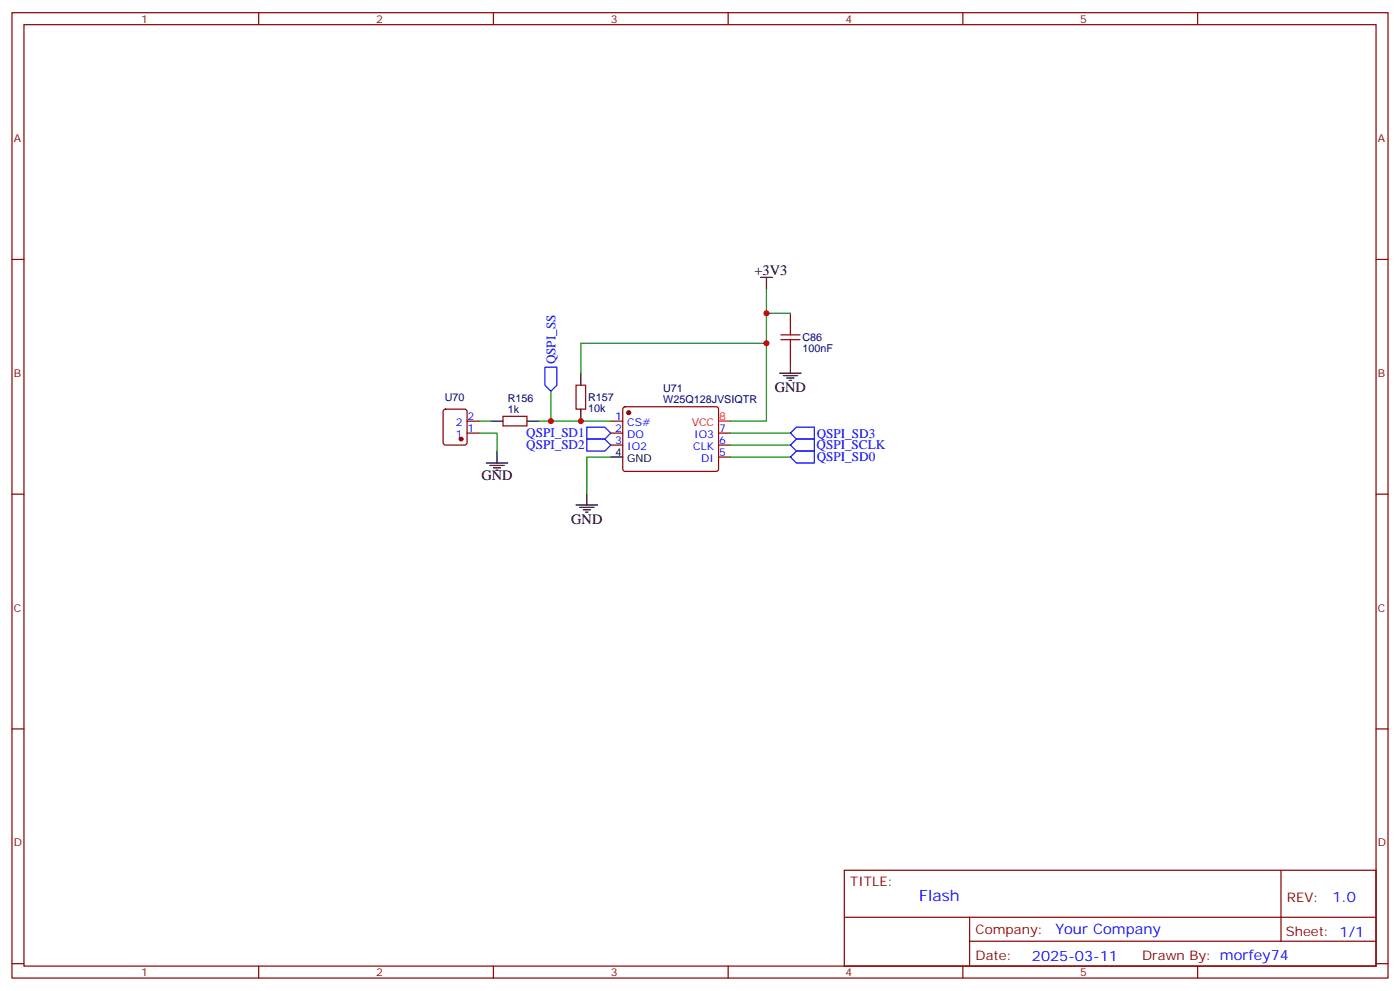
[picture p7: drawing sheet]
<svg xmlns="http://www.w3.org/2000/svg" width="412mm" height="292mm" viewBox="0 0 412 292" stroke-linecap="round" stroke-linejoin="round" font-family="sans-serif">
<defs><g id="words">
<text font-size="4.6" fill="#00f" x="270.8" y="265.4">Flash</text>
<g font-size="4.2">
<text x="222.2" y="81">+3V3</text>
<text x="228.2" y="115.6">GND</text>
<text x="141.8" y="141.3">GND</text>
<text x="168.3" y="154.4">GND</text>
</g>
<g font-size="4.2" fill="#00f">
<text x="392.5" y="265.6">1.0</text>
<text x="310.9" y="275.2">Your Company</text>
<text x="304" y="283">2025-03-11</text>
</g>
<g font-size="3.9" fill="#00f">
<text x="163.7" y="107.3" transform="rotate(-90 163.7 107.3)">QSPI_SS</text>
<text x="155" y="128.8">QSPI_SD1</text>
<text x="240.6" y="128.9">QSPI_SD3</text>
<text x="155" y="132.4">QSPI_SD2</text>
<text x="240.5" y="132.4">QSPI_SCLK</text>
<text x="240.6" y="135.9">QSPI_SD0</text>
</g>
<g font-size="3.9" fill="#800">
<text x="250.5" y="260.9">TITLE:</text>
<text x="379.1" y="265.6">REV:</text>
<text x="287.4" y="275.1">Company:</text>
<text x="378.7" y="275.7">Sheet: 1/1</text>
<text x="287.4" y="282.8">Date:</text>
<text x="336.4" y="282.9">Drawn By: morfey74</text>
</g>
<g font-size="3.2" fill="#800">
<text x="41.6" y="6.7">1</text>
<text x="110.8" y="6.7">2</text>
<text x="179.9" y="6.7">3</text>
<text x="249.1" y="6.7">4</text>
<text x="318.2" y="6.7">5</text>
<text x="4.1" y="41.8">A</text>
<text x="405.9" y="41.8">A</text>
<text x="4.1" y="111">B</text>
<text x="405.9" y="111">B</text>
<text x="4.1" y="180.1">C</text>
<text x="405.9" y="180.1">C</text>
<text x="4.1" y="249.3">D</text>
<text x="405.9" y="249.3">D</text>
<text x="41.6" y="287.5">1</text>
<text x="110.8" y="287.5">2</text>
<text x="179.9" y="287.5">3</text>
<text x="249.1" y="287.5">4</text>
<text x="318.2" y="287.5">5</text>
</g>
<g font-size="3.2" fill="#000080">
<text x="236.4" y="100.5">C86</text>
<text x="236.4" y="103.6">100nF</text>
<text x="131" y="118.1">U70</text>
<text x="149.6" y="118.4">R156</text>
<text x="173.2" y="118">R157</text>
<text x="195.4" y="118.7">W25Q128JVSIQTR</text>
<text x="195.4" y="115.5">U71</text>
<text x="149.6" y="121.6">1k</text>
<text x="173.2" y="121.3">10k</text>
</g>
<g font-size="3.2" fill="#00f">
<text x="134.3" y="125.4">2</text>
<text x="137.8" y="123.7">2</text>
<text x="181.3" y="123.7">1</text>
<text x="184.7" y="125.4">CS#</text>
<text x="134.3" y="129">1</text>
<text x="137.8" y="127.2">1</text>
<text x="181.3" y="127.2">2</text>
<text x="181.3" y="130.7">3</text>
<text x="184.7" y="129">DO</text>
<text x="204.5" y="129">IO3</text>
<text x="211.8" y="130.7">6</text>
<text x="211.8" y="127.2">7</text>
<text x="184.7" y="132.5">IO2</text>
<text x="204.2" y="132.5">CLK</text>
<text x="206.6" y="136">DI</text>
<text x="211.8" y="134.3">5</text>
</g>
<g font-size="3.2" fill="#f00">
<text x="203.8" y="125.4">VCC</text>
<text x="211.8" y="123.7">8</text>
</g>
<g font-size="3.2">
<text x="181.3" y="134.3">4</text>
<text x="184.7" y="136">GND</text>
</g>
</g></defs>
<g fill="none" stroke="#870000" stroke-width=".35">
<path d="M3.5 3.7h405.4v284.4h-405.4zM7.1 7.3h398.2v277.3h-398.2zM76.2 3.7v3.6M145.3 3.7v3.6M214.5 3.7v3.6M283.6 3.7v3.6M352.8 3.7v3.6M3.5 76.4h3.6M405.3 76.4h3.6M232.8 92.3v3.5M169.7 113.5h2.8v7h-2.8zM232.8 102.9v3.5"/>
<path d="M130.8 120.7l.4-.2h5.7l.6 .4 .1 9.5-.5 .6-5.9 .1-.6-.5-.1-9.4zM137.6 124h3.5M137.6 127.6h3.5M148.2 122.6h7v2.8h-7zM179.9 124h3.5M179.9 127.6h3.5M179.9 131.1h3.5M183.7 120l.4-.2 27.1 .1 .5 .6-.1 17.9-.6 .5-27.1-.1-.5-.7v-17.6zM211.7 127.6h3.5M211.7 131.1h3.5M211.7 134.6h3.5M3.5 145.6h3.6"/>
<path d="M405.3 145.6h3.6M3.5 214.7h3.6M405.3 214.7h3.6M248.7 256.3h156.6v28.3h-156.6zM377.3 256.4v20.8M248.7 270.2h156.5M285.6 277.2h119.6M285.6 270.2v14.1M3.5 283.8h3.6M76.2 284.6v3.5M145.3 284.6v3.5M214.5 284.6v3.5"/>
<path d="M283.6 284.6v3.5M352.8 284.6v3.5M405.3 283.8h3.6"/>
</g>
<g fill="#870000" stroke="#870000" stroke-width=".35">
<circle cx="185.2" cy="121.6" r=".53"/>
<circle cx="135.8" cy="129.3" r=".53"/>
</g>
<g fill="none" stroke="#000" stroke-width=".35">
<path d="M224 81.7h3.5M225.8 81.7v3.5M171.1 109.9v3.6M229.7 109.9h6.3M230.7 110.6h4.2M231.8 111.3h2.1M232.5 112h.7M232.8 106.4v3.5M143.2 136.4h6.4M144.3 137.1h4.2M144.6 124h3.6M145.3 137.8h2.2"/>
<path d="M146 138.5h.8M146.4 132.9v3.5M155.2 124h3.5M171.1 120.5v3.5M179.9 134.6h3.5M169.7 148.7h6.3M170.7 149.4h4.3M171.8 150.1h2.1M172.5 150.8h.7M172.9 145.2v3.5"/>
</g>
<path d="M211.7 124h3.5" fill="none" stroke="#f00" stroke-width=".35"/>
<path d="M230 98.6h5.7M232.8 95.8v2.8M230 100h5.7M232.8 100v2.9" fill="none" stroke="#a10000" stroke-width=".35"/>
<path d="M225.8 85.2v38.8h-10.6M225.8 92.3h7M162.3 115.2v8.8M225.8 101.1h-54.7v8.8M141.1 127.6h5.3v5.3M141.1 124h3.5M158.7 124h21.2M179.9 134.6h-7v10.6M215.2 131.1h17.6M215.2 134.6h17.6M215.2 127.6h17.6" fill="none" stroke="#008700" stroke-width=".35"/>
<path d="M160.5 108.2h3.5v5.3l-1.7 1.7-1.8-1.7zM172.9 125.8h5.3l1.7 1.8-1.7 1.7h-5.3zM172.9 129.3h5.3l1.7 1.8-1.7 1.8h-5.3zM232.8 134.6l1.8-1.7h5.3v3.5h-5.3zM232.8 127.6l1.8-1.8h5.3v3.5h-5.3zM234.6 129.3h5.3v3.6h-5.3l-1.8-1.8z" fill="none" stroke="#00f" stroke-width=".35"/>
<g fill="#c00">
<circle cx="171.1" cy="124" r=".88"/>
<circle cx="225.8" cy="92.3" r=".88"/>
<circle cx="225.8" cy="101.1" r=".88"/>
<circle cx="162.3" cy="124" r=".88"/>
</g>
<use href="#words"/>
</svg>
